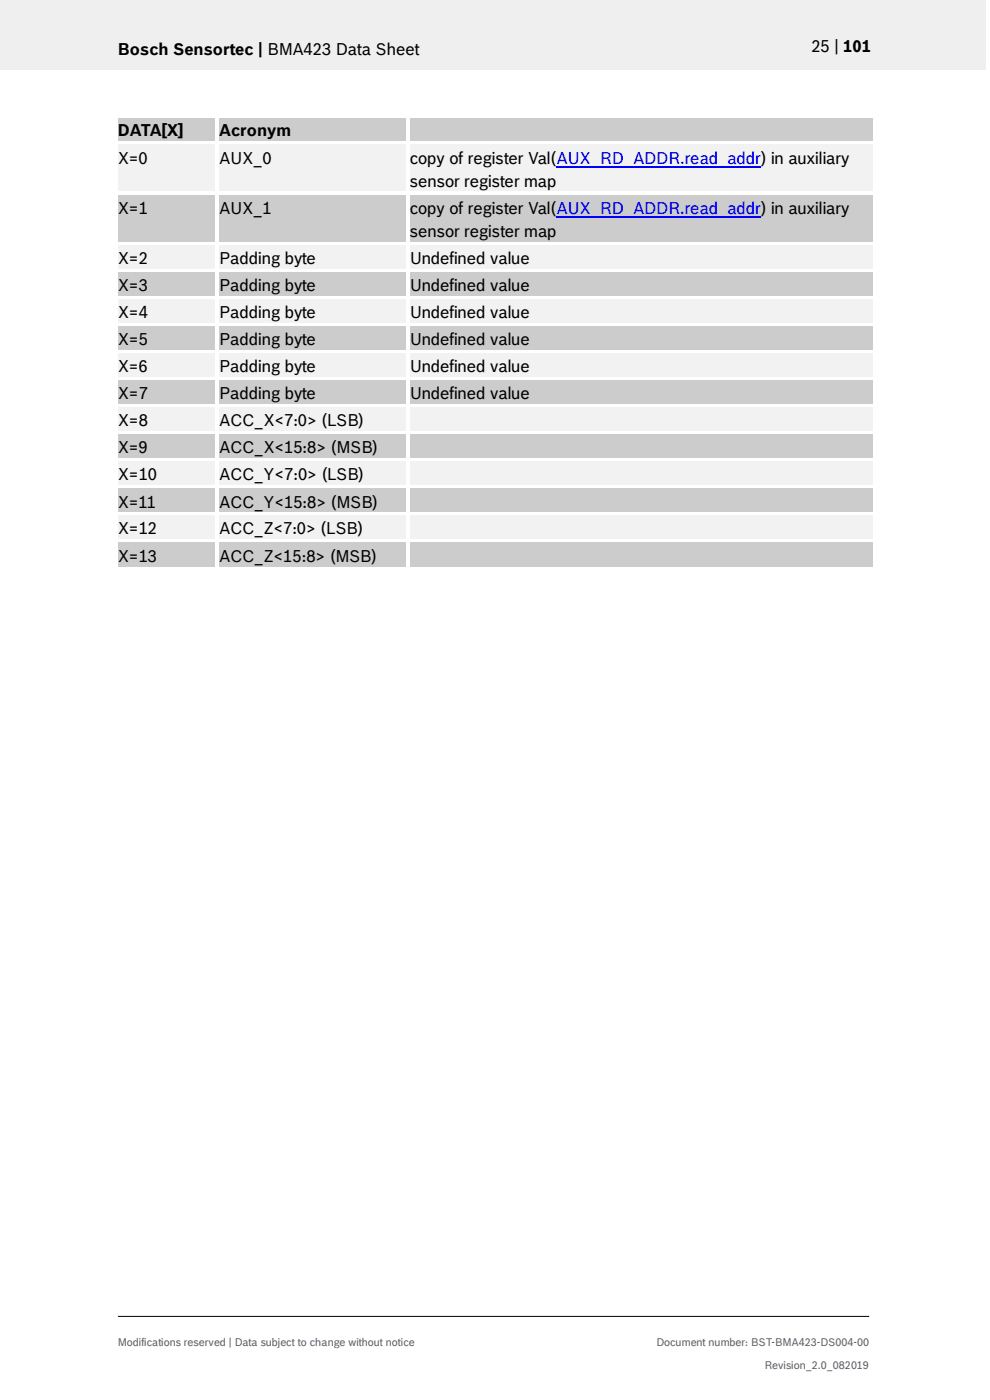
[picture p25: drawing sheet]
<svg xmlns="http://www.w3.org/2000/svg" width="210mm" height="297mm" viewBox="0 0 210 297" stroke-linecap="round" stroke-linejoin="round" font-family="sans-serif">
<defs><g id="words">
<g font-size="3.5">
<text x="25" y="11.6">Bosch Sensortec | BMA423 Data Sheet</text>
<text x="172.1" y="11">25 | 101</text>
<text x="25" y="29">DATA[X]</text>
<text x="46.5" y="29">Acronym</text>
<text x="25" y="34.7">X=0</text>
<text x="46.5" y="34.7">AUX_0</text>
<text x="86.9" y="34.7">copy of register Val(AUX_RD_ADDR.read_addr) in auxiliary</text>
<text x="86.9" y="39.7">sensor register map</text>
<text x="25" y="45.4">X=1</text>
<text x="46.5" y="45.4">AUX_1</text>
<text x="86.9" y="45.4">copy of register Val(AUX_RD_ADDR.read_addr) in auxiliary</text>
<text x="86.9" y="50.3">sensor register map</text>
<text x="25" y="56.1">X=2</text>
<text x="46.5" y="56.1">Padding byte</text>
<text x="86.9" y="56.1">Undefined value</text>
<text x="25" y="61.8">X=3</text>
<text x="46.5" y="61.8">Padding byte</text>
<text x="86.9" y="61.8">Undefined value</text>
<text x="25" y="67.5">X=4</text>
<text x="46.5" y="67.5">Padding byte</text>
<text x="86.9" y="67.5">Undefined value</text>
<text x="25" y="73.2">X=5</text>
<text x="46.5" y="73.2">Padding byte</text>
<text x="86.9" y="73.2">Undefined value</text>
<text x="25" y="79">X=6</text>
<text x="46.5" y="79">Padding byte</text>
<text x="86.9" y="79">Undefined value</text>
<text x="25" y="84.7">X=7</text>
<text x="46.5" y="84.7">Padding byte</text>
<text x="86.9" y="84.7">Undefined value</text>
<text x="25" y="90.5">X=8</text>
<text x="46.5" y="90.5">ACC_X&lt;7:0&gt; (LSB)</text>
<text x="25" y="96.2">X=9</text>
<text x="25" y="101.9">X=10</text>
<text x="46.5" y="96.2">ACC_X&lt;15:8&gt; (MSB)</text>
<text x="46.5" y="101.9">ACC_Y&lt;7:0&gt; (LSB)</text>
<text x="25" y="107.7">X=11</text>
<text x="46.5" y="107.7">ACC_Y&lt;15:8&gt; (MSB)</text>
<text x="25" y="113.4">X=12</text>
<text x="46.5" y="113.4">ACC_Z&lt;7:0&gt; (LSB)</text>
<text x="25" y="119.1">X=13</text>
<text x="46.5" y="119.1">ACC_Z&lt;15:8&gt; (MSB)</text>
</g>
<g font-size="2.3" fill="#535f6b">
<text x="25" y="285.6">Modifications reserved | Data subject to change without notice</text>
<text x="139.3" y="285.6">Document number: BST-BMA423-DS004-00</text>
<text x="162.2" y="290.5">Revision_2.0_082019</text>
</g>
</g></defs>
<path d="M-.1 0h209.2v14.8h-209.2z" fill-rule="evenodd" fill="#efeff0"/>
<path d="M25 279.3h159.4" fill="none" stroke="#000" stroke-width=".21"/>
<g fill="#ccc">
<path d="M25 25h20.7v4.9h-20.7z" fill-rule="evenodd"/>
<path d="M25 25h20.7v4.9h-20.7z" fill-rule="evenodd"/>
<path d="M46.5 25h39.6v4.9h-39.6z" fill-rule="evenodd"/>
<path d="M46.5 25h39.6v4.9h-39.6z" fill-rule="evenodd"/>
<path d="M86.9 25h98.1v4.9h-98.1z" fill-rule="evenodd"/>
<path d="M86.9 25h98.1v4.9h-98.1z" fill-rule="evenodd"/>
</g>
<g fill="#fff">
<path d="M45.7 25h.8v4.9h-.8z" fill-rule="evenodd"/>
<path d="M86.2 25h.7v4.9h-.7z" fill-rule="evenodd"/>
</g>
<g fill="#f2f2f2">
<path d="M25 30.7h20.7v9.9h-20.7z" fill-rule="evenodd"/>
<path d="M25 30.7h20.7v5h-20.7z" fill-rule="evenodd"/>
<path d="M46.5 30.7h39.6v9.9h-39.6z" fill-rule="evenodd"/>
<path d="M46.5 30.7h39.6v5h-39.6z" fill-rule="evenodd"/>
<path d="M86.9 30.7h98.1v9.9h-98.1z" fill-rule="evenodd"/>
<path d="M86.9 30.7h98.1v5h-98.1z" fill-rule="evenodd"/>
</g>
<path d="M118.1 35.4h43.3" fill="none" stroke="#00f" stroke-width=".25"/>
<path d="M86.9 35.7h98.1v4.9h-98.1z" fill-rule="evenodd" fill="#f2f2f2"/>
<path d="M25 29.9h20.7v.8h-20.7z" fill-rule="evenodd" fill="#fff"/>
<path d="M25 30.7h20.7" fill="none" stroke="#f2f2f2" stroke-width=".21"/>
<g fill="#fff">
<path d="M45.7 29.9h.8v.8h-.8z" fill-rule="evenodd"/>
<path d="M46.5 29.9h39.7v.8h-39.7z" fill-rule="evenodd"/>
</g>
<path d="M46.5 30.7h39.7" fill="none" stroke="#f2f2f2" stroke-width=".21"/>
<g fill="#fff">
<path d="M86.2 29.9h.7v.8h-.7z" fill-rule="evenodd"/>
<path d="M86.9 29.9h98.1v.8h-98.1z" fill-rule="evenodd"/>
</g>
<path d="M86.9 30.7h98.1" fill="none" stroke="#f2f2f2" stroke-width=".21"/>
<g fill="#fff">
<path d="M45.7 30.7h.8v9.9h-.8z" fill-rule="evenodd"/>
<path d="M86.2 30.7h.7v9.9h-.7z" fill-rule="evenodd"/>
</g>
<g fill="#ccc">
<path d="M25 41.4h20.7v9.9h-20.7z" fill-rule="evenodd"/>
<path d="M25 41.4h20.7v5h-20.7z" fill-rule="evenodd"/>
<path d="M46.5 41.4h39.6v9.9h-39.6z" fill-rule="evenodd"/>
<path d="M46.5 41.4h39.6v5h-39.6z" fill-rule="evenodd"/>
<path d="M86.9 41.4h98.1v9.9h-98.1z" fill-rule="evenodd"/>
<path d="M86.9 41.4h98.1v5h-98.1z" fill-rule="evenodd"/>
</g>
<path d="M118.1 46h43.3" fill="none" stroke="#00f" stroke-width=".25"/>
<path d="M86.9 46.4h98.1v4.9h-98.1z" fill-rule="evenodd" fill="#ccc"/>
<path d="M25 40.6h20.7v.8h-20.7z" fill-rule="evenodd" fill="#fff"/>
<path d="M25 41.4h20.7" fill="none" stroke="#ccc" stroke-width=".21"/>
<g fill="#fff">
<path d="M45.7 40.6h.8v.9h-.8z" fill-rule="evenodd"/>
<path d="M46.5 40.6h39.7v.8h-39.7z" fill-rule="evenodd"/>
</g>
<path d="M46.5 41.4h39.7" fill="none" stroke="#ccc" stroke-width=".21"/>
<g fill="#fff">
<path d="M86.2 40.6h.7v.9h-.7z" fill-rule="evenodd"/>
<path d="M86.9 40.6h98.1v.8h-98.1z" fill-rule="evenodd"/>
</g>
<path d="M86.9 41.4h98.1" fill="none" stroke="#ccc" stroke-width=".21"/>
<g fill="#fff">
<path d="M45.7 41.5h.8v9.8h-.8z" fill-rule="evenodd"/>
<path d="M86.2 41.5h.7v9.8h-.7z" fill-rule="evenodd"/>
</g>
<g fill="#f2f2f2">
<path d="M25 52.1h20.7v4.9h-20.7z" fill-rule="evenodd"/>
<path d="M25 52.1h20.7v4.9h-20.7z" fill-rule="evenodd"/>
<path d="M46.5 52.1h39.6v4.9h-39.6z" fill-rule="evenodd"/>
<path d="M46.5 52.1h39.6v4.9h-39.6z" fill-rule="evenodd"/>
<path d="M86.9 52.1h98.1v4.9h-98.1z" fill-rule="evenodd"/>
<path d="M86.9 52.1h98.1v4.9h-98.1z" fill-rule="evenodd"/>
</g>
<path d="M25 51.3h20.7v.8h-20.7z" fill-rule="evenodd" fill="#fff"/>
<path d="M25 52.1h20.7" fill="none" stroke="#f2f2f2" stroke-width=".21"/>
<g fill="#fff">
<path d="M45.7 51.3h.8v.8h-.8z" fill-rule="evenodd"/>
<path d="M46.5 51.3h39.7v.8h-39.7z" fill-rule="evenodd"/>
</g>
<path d="M46.5 52.1h39.7" fill="none" stroke="#f2f2f2" stroke-width=".21"/>
<g fill="#fff">
<path d="M86.2 51.3h.7v.8h-.7z" fill-rule="evenodd"/>
<path d="M86.9 51.3h98.1v.8h-98.1z" fill-rule="evenodd"/>
</g>
<path d="M86.9 52.1h98.1" fill="none" stroke="#f2f2f2" stroke-width=".21"/>
<g fill="#fff">
<path d="M45.7 52.1h.8v4.9h-.8z" fill-rule="evenodd"/>
<path d="M86.2 52.1h.7v4.9h-.7z" fill-rule="evenodd"/>
</g>
<g fill="#ccc">
<path d="M25 57.8h20.7v4.9h-20.7z" fill-rule="evenodd"/>
<path d="M25 57.8h20.7v4.9h-20.7z" fill-rule="evenodd"/>
<path d="M46.5 57.8h39.6v4.9h-39.6z" fill-rule="evenodd"/>
<path d="M46.5 57.8h39.6v4.9h-39.6z" fill-rule="evenodd"/>
<path d="M86.9 57.8h98.1v4.9h-98.1z" fill-rule="evenodd"/>
<path d="M86.9 57.8h98.1v4.9h-98.1z" fill-rule="evenodd"/>
</g>
<path d="M25 57h20.7v.8h-20.7z" fill-rule="evenodd" fill="#fff"/>
<path d="M25 57.8h20.7" fill="none" stroke="#ccc" stroke-width=".21"/>
<g fill="#fff">
<path d="M45.7 57h.8v.8h-.8z" fill-rule="evenodd"/>
<path d="M46.5 57h39.7v.8h-39.7z" fill-rule="evenodd"/>
</g>
<path d="M46.5 57.8h39.7" fill="none" stroke="#ccc" stroke-width=".21"/>
<g fill="#fff">
<path d="M86.2 57h.7v.8h-.7z" fill-rule="evenodd"/>
<path d="M86.9 57h98.1v.8h-98.1z" fill-rule="evenodd"/>
</g>
<path d="M86.9 57.8h98.1" fill="none" stroke="#ccc" stroke-width=".21"/>
<g fill="#fff">
<path d="M45.7 57.8h.8v4.9h-.8z" fill-rule="evenodd"/>
<path d="M86.2 57.8h.7v4.9h-.7z" fill-rule="evenodd"/>
</g>
<g fill="#f2f2f2">
<path d="M25 63.5h20.7v5h-20.7z" fill-rule="evenodd"/>
<path d="M25 63.5h20.7v5h-20.7z" fill-rule="evenodd"/>
<path d="M46.5 63.5h39.6v5h-39.6z" fill-rule="evenodd"/>
<path d="M46.5 63.5h39.6v5h-39.6z" fill-rule="evenodd"/>
<path d="M86.9 63.5h98.1v5h-98.1z" fill-rule="evenodd"/>
<path d="M86.9 63.5h98.1v5h-98.1z" fill-rule="evenodd"/>
</g>
<path d="M25 62.7h20.7v.8h-20.7z" fill-rule="evenodd" fill="#fff"/>
<path d="M25 63.5h20.7" fill="none" stroke="#f2f2f2" stroke-width=".21"/>
<g fill="#fff">
<path d="M45.7 62.7h.8v.8h-.8z" fill-rule="evenodd"/>
<path d="M46.5 62.7h39.7v.8h-39.7z" fill-rule="evenodd"/>
</g>
<path d="M46.5 63.5h39.7" fill="none" stroke="#f2f2f2" stroke-width=".21"/>
<g fill="#fff">
<path d="M86.2 62.7h.7v.8h-.7z" fill-rule="evenodd"/>
<path d="M86.9 62.7h98.1v.8h-98.1z" fill-rule="evenodd"/>
</g>
<path d="M86.9 63.5h98.1" fill="none" stroke="#f2f2f2" stroke-width=".21"/>
<g fill="#fff">
<path d="M45.7 63.5h.8v5h-.8z" fill-rule="evenodd"/>
<path d="M86.2 63.5h.7v5h-.7z" fill-rule="evenodd"/>
</g>
<g fill="#ccc">
<path d="M25 69.3h20.7v4.9h-20.7z" fill-rule="evenodd"/>
<path d="M25 69.3h20.7v4.9h-20.7z" fill-rule="evenodd"/>
<path d="M46.5 69.3h39.6v4.9h-39.6z" fill-rule="evenodd"/>
<path d="M46.5 69.3h39.6v4.9h-39.6z" fill-rule="evenodd"/>
<path d="M86.9 69.3h98.1v4.9h-98.1z" fill-rule="evenodd"/>
<path d="M86.9 69.3h98.1v4.9h-98.1z" fill-rule="evenodd"/>
</g>
<path d="M25 68.5h20.7v.8h-20.7z" fill-rule="evenodd" fill="#fff"/>
<path d="M25 69.3h20.7" fill="none" stroke="#ccc" stroke-width=".21"/>
<g fill="#fff">
<path d="M45.7 68.5h.8v.8h-.8z" fill-rule="evenodd"/>
<path d="M46.5 68.5h39.7v.8h-39.7z" fill-rule="evenodd"/>
</g>
<path d="M46.5 69.3h39.7" fill="none" stroke="#ccc" stroke-width=".21"/>
<g fill="#fff">
<path d="M86.2 68.5h.7v.8h-.7z" fill-rule="evenodd"/>
<path d="M86.9 68.5h98.1v.8h-98.1z" fill-rule="evenodd"/>
</g>
<path d="M86.9 69.3h98.1" fill="none" stroke="#ccc" stroke-width=".21"/>
<g fill="#fff">
<path d="M45.7 69.3h.8v4.9h-.8z" fill-rule="evenodd"/>
<path d="M86.2 69.3h.7v4.9h-.7z" fill-rule="evenodd"/>
</g>
<g fill="#f2f2f2">
<path d="M25 75h20.7v5h-20.7z" fill-rule="evenodd"/>
<path d="M25 75h20.7v5h-20.7z" fill-rule="evenodd"/>
<path d="M46.5 75h39.6v5h-39.6z" fill-rule="evenodd"/>
<path d="M46.5 75h39.6v5h-39.6z" fill-rule="evenodd"/>
<path d="M86.9 75h98.1v5h-98.1z" fill-rule="evenodd"/>
<path d="M86.9 75h98.1v5h-98.1z" fill-rule="evenodd"/>
</g>
<path d="M25 74.2h20.7v.8h-20.7z" fill-rule="evenodd" fill="#fff"/>
<path d="M25 75h20.7" fill="none" stroke="#f2f2f2" stroke-width=".21"/>
<g fill="#fff">
<path d="M45.7 74.2h.8v.8h-.8z" fill-rule="evenodd"/>
<path d="M46.5 74.2h39.7v.8h-39.7z" fill-rule="evenodd"/>
</g>
<path d="M46.5 75h39.7" fill="none" stroke="#f2f2f2" stroke-width=".21"/>
<g fill="#fff">
<path d="M86.2 74.2h.7v.8h-.7z" fill-rule="evenodd"/>
<path d="M86.9 74.2h98.1v.8h-98.1z" fill-rule="evenodd"/>
</g>
<path d="M86.9 75h98.1" fill="none" stroke="#f2f2f2" stroke-width=".21"/>
<g fill="#fff">
<path d="M45.7 75h.8v5h-.8z" fill-rule="evenodd"/>
<path d="M86.2 75h.7v5h-.7z" fill-rule="evenodd"/>
</g>
<g fill="#ccc">
<path d="M25 80.7h20.7v5h-20.7z" fill-rule="evenodd"/>
<path d="M25 80.7h20.7v5h-20.7z" fill-rule="evenodd"/>
<path d="M46.5 80.7h39.6v5h-39.6z" fill-rule="evenodd"/>
<path d="M46.5 80.7h39.6v5h-39.6z" fill-rule="evenodd"/>
<path d="M86.9 80.7h98.1v5h-98.1z" fill-rule="evenodd"/>
<path d="M86.9 80.7h98.1v5h-98.1z" fill-rule="evenodd"/>
</g>
<path d="M25 80h20.7v.7h-20.7z" fill-rule="evenodd" fill="#fff"/>
<path d="M25 80.8h20.7" fill="none" stroke="#ccc" stroke-width=".21"/>
<g fill="#fff">
<path d="M45.7 80h.8v.8h-.8z" fill-rule="evenodd"/>
<path d="M46.5 80h39.7v.7h-39.7z" fill-rule="evenodd"/>
</g>
<path d="M46.5 80.8h39.7" fill="none" stroke="#ccc" stroke-width=".21"/>
<g fill="#fff">
<path d="M86.2 80h.7v.8h-.7z" fill-rule="evenodd"/>
<path d="M86.9 80h98.1v.7h-98.1z" fill-rule="evenodd"/>
</g>
<path d="M86.9 80.8h98.1" fill="none" stroke="#ccc" stroke-width=".21"/>
<g fill="#fff">
<path d="M45.7 80.8h.8v4.9h-.8z" fill-rule="evenodd"/>
<path d="M86.2 80.8h.7v4.9h-.7z" fill-rule="evenodd"/>
</g>
<g fill="#f2f2f2">
<path d="M25 86.5h20.7v4.9h-20.7z" fill-rule="evenodd"/>
<path d="M25 86.5h20.7v4.9h-20.7z" fill-rule="evenodd"/>
<path d="M46.5 86.5h39.6v4.9h-39.6z" fill-rule="evenodd"/>
<path d="M46.5 86.5h39.6v4.9h-39.6z" fill-rule="evenodd"/>
<path d="M86.9 86.5h98.1v4.9h-98.1z" fill-rule="evenodd"/>
<path d="M86.9 86.5h98.1v4.9h-98.1z" fill-rule="evenodd"/>
</g>
<path d="M25 85.7h20.7v.8h-20.7z" fill-rule="evenodd" fill="#fff"/>
<path d="M25 86.5h20.7" fill="none" stroke="#f2f2f2" stroke-width=".21"/>
<g fill="#fff">
<path d="M45.7 85.7h.8v.8h-.8z" fill-rule="evenodd"/>
<path d="M46.5 85.7h39.7v.8h-39.7z" fill-rule="evenodd"/>
</g>
<path d="M46.5 86.5h39.7" fill="none" stroke="#f2f2f2" stroke-width=".21"/>
<g fill="#fff">
<path d="M86.2 85.7h.7v.8h-.7z" fill-rule="evenodd"/>
<path d="M86.9 85.7h98.1v.8h-98.1z" fill-rule="evenodd"/>
</g>
<path d="M86.9 86.5h98.1" fill="none" stroke="#f2f2f2" stroke-width=".21"/>
<g fill="#fff">
<path d="M45.7 86.5h.8v4.9h-.8z" fill-rule="evenodd"/>
<path d="M86.2 86.5h.7v4.9h-.7z" fill-rule="evenodd"/>
</g>
<g fill="#ccc">
<path d="M25 92.2h20.7v5h-20.7z" fill-rule="evenodd"/>
<path d="M25 92.2h20.7v5h-20.7z" fill-rule="evenodd"/>
<path d="M46.5 92.2h39.6v5h-39.6z" fill-rule="evenodd"/>
<path d="M46.5 92.2h39.6v5h-39.6z" fill-rule="evenodd"/>
<path d="M86.9 92.2h98.1v5h-98.1z" fill-rule="evenodd"/>
<path d="M86.9 92.2h98.1v5h-98.1z" fill-rule="evenodd"/>
</g>
<path d="M25 91.4h20.7v.8h-20.7z" fill-rule="evenodd" fill="#fff"/>
<path d="M25 92.2h20.7" fill="none" stroke="#ccc" stroke-width=".21"/>
<g fill="#fff">
<path d="M45.7 91.4h.8v.9h-.8z" fill-rule="evenodd"/>
<path d="M46.5 91.4h39.7v.8h-39.7z" fill-rule="evenodd"/>
</g>
<path d="M46.5 92.2h39.7" fill="none" stroke="#ccc" stroke-width=".21"/>
<g fill="#fff">
<path d="M86.2 91.4h.7v.9h-.7z" fill-rule="evenodd"/>
<path d="M86.9 91.4h98.1v.8h-98.1z" fill-rule="evenodd"/>
</g>
<path d="M86.9 92.2h98.1" fill="none" stroke="#ccc" stroke-width=".21"/>
<g fill="#fff">
<path d="M45.7 92.3h.8v4.9h-.8z" fill-rule="evenodd"/>
<path d="M86.2 92.3h.7v4.9h-.7z" fill-rule="evenodd"/>
</g>
<g fill="#f2f2f2">
<path d="M25 98h20.7v4.9h-20.7z" fill-rule="evenodd"/>
<path d="M25 98h20.7v4.9h-20.7z" fill-rule="evenodd"/>
<path d="M46.5 98h39.6v4.9h-39.6z" fill-rule="evenodd"/>
<path d="M46.5 98h39.6v4.9h-39.6z" fill-rule="evenodd"/>
<path d="M86.9 98h98.1v4.9h-98.1z" fill-rule="evenodd"/>
<path d="M86.9 98h98.1v4.9h-98.1z" fill-rule="evenodd"/>
</g>
<path d="M25 97.2h20.7v.7h-20.7z" fill-rule="evenodd" fill="#fff"/>
<path d="M25 97.9h20.7" fill="none" stroke="#f2f2f2" stroke-width=".21"/>
<g fill="#fff">
<path d="M45.7 97.2h.8v.8h-.8z" fill-rule="evenodd"/>
<path d="M46.5 97.2h39.7v.7h-39.7z" fill-rule="evenodd"/>
</g>
<path d="M46.5 97.9h39.7" fill="none" stroke="#f2f2f2" stroke-width=".21"/>
<g fill="#fff">
<path d="M86.2 97.2h.7v.8h-.7z" fill-rule="evenodd"/>
<path d="M86.9 97.2h98.1v.7h-98.1z" fill-rule="evenodd"/>
</g>
<path d="M86.9 97.9h98.1" fill="none" stroke="#f2f2f2" stroke-width=".21"/>
<g fill="#fff">
<path d="M45.7 98h.8v4.9h-.8z" fill-rule="evenodd"/>
<path d="M86.2 98h.7v4.9h-.7z" fill-rule="evenodd"/>
</g>
<g fill="#ccc">
<path d="M25 103.7h20.7v4.9h-20.7z" fill-rule="evenodd"/>
<path d="M25 103.7h20.7v4.9h-20.7z" fill-rule="evenodd"/>
<path d="M46.5 103.7h39.6v4.9h-39.6z" fill-rule="evenodd"/>
<path d="M46.5 103.7h39.6v4.9h-39.6z" fill-rule="evenodd"/>
<path d="M86.9 103.7h98.1v4.9h-98.1z" fill-rule="evenodd"/>
<path d="M86.9 103.7h98.1v4.9h-98.1z" fill-rule="evenodd"/>
</g>
<path d="M25 102.9h20.7v.7h-20.7z" fill-rule="evenodd" fill="#fff"/>
<path d="M25 103.7h20.7" fill="none" stroke="#ccc" stroke-width=".21"/>
<g fill="#fff">
<path d="M45.7 102.9h.8v.8h-.8z" fill-rule="evenodd"/>
<path d="M46.5 102.9h39.7v.7h-39.7z" fill-rule="evenodd"/>
</g>
<path d="M46.5 103.7h39.7" fill="none" stroke="#ccc" stroke-width=".21"/>
<g fill="#fff">
<path d="M86.2 102.9h.7v.8h-.7z" fill-rule="evenodd"/>
<path d="M86.9 102.9h98.1v.7h-98.1z" fill-rule="evenodd"/>
</g>
<path d="M86.9 103.7h98.1" fill="none" stroke="#ccc" stroke-width=".21"/>
<g fill="#fff">
<path d="M45.7 103.7h.8v4.9h-.8z" fill-rule="evenodd"/>
<path d="M86.2 103.7h.7v4.9h-.7z" fill-rule="evenodd"/>
</g>
<g fill="#f2f2f2">
<path d="M25 109.4h20.7v5h-20.7z" fill-rule="evenodd"/>
<path d="M25 109.4h20.7v5h-20.7z" fill-rule="evenodd"/>
<path d="M46.5 109.4h39.6v5h-39.6z" fill-rule="evenodd"/>
<path d="M46.5 109.4h39.6v5h-39.6z" fill-rule="evenodd"/>
<path d="M86.9 109.4h98.1v5h-98.1z" fill-rule="evenodd"/>
<path d="M86.9 109.4h98.1v5h-98.1z" fill-rule="evenodd"/>
</g>
<path d="M25 108.6h20.7v.8h-20.7z" fill-rule="evenodd" fill="#fff"/>
<path d="M25 109.4h20.7" fill="none" stroke="#f2f2f2" stroke-width=".21"/>
<g fill="#fff">
<path d="M45.7 108.6h.8v.8h-.8z" fill-rule="evenodd"/>
<path d="M46.5 108.6h39.7v.8h-39.7z" fill-rule="evenodd"/>
</g>
<path d="M46.5 109.4h39.7" fill="none" stroke="#f2f2f2" stroke-width=".21"/>
<g fill="#fff">
<path d="M86.2 108.6h.7v.8h-.7z" fill-rule="evenodd"/>
<path d="M86.9 108.6h98.1v.8h-98.1z" fill-rule="evenodd"/>
</g>
<path d="M86.9 109.4h98.1" fill="none" stroke="#f2f2f2" stroke-width=".21"/>
<g fill="#fff">
<path d="M45.7 109.4h.8v5h-.8z" fill-rule="evenodd"/>
<path d="M86.2 109.4h.7v5h-.7z" fill-rule="evenodd"/>
</g>
<g fill="#ccc">
<path d="M25 115.2h20.7v4.9h-20.7z" fill-rule="evenodd"/>
<path d="M25 115.2h20.7v4.9h-20.7z" fill-rule="evenodd"/>
<path d="M46.5 115.2h39.6v4.9h-39.6z" fill-rule="evenodd"/>
<path d="M46.5 115.2h39.6v4.9h-39.6z" fill-rule="evenodd"/>
<path d="M86.9 115.2h98.1v4.9h-98.1z" fill-rule="evenodd"/>
<path d="M86.9 115.2h98.1v4.9h-98.1z" fill-rule="evenodd"/>
</g>
<path d="M25 114.4h20.7v.7h-20.7z" fill-rule="evenodd" fill="#fff"/>
<path d="M25 115.1h20.7" fill="none" stroke="#ccc" stroke-width=".21"/>
<g fill="#fff">
<path d="M45.7 114.4h.8v.8h-.8z" fill-rule="evenodd"/>
<path d="M46.5 114.4h39.7v.7h-39.7z" fill-rule="evenodd"/>
</g>
<path d="M46.5 115.1h39.7" fill="none" stroke="#ccc" stroke-width=".21"/>
<g fill="#fff">
<path d="M86.2 114.4h.7v.8h-.7z" fill-rule="evenodd"/>
<path d="M86.9 114.4h98.1v.7h-98.1z" fill-rule="evenodd"/>
</g>
<path d="M86.9 115.1h98.1" fill="none" stroke="#ccc" stroke-width=".21"/>
<g fill="#fff">
<path d="M45.7 115.2h.8v4.9h-.8z" fill-rule="evenodd"/>
<path d="M86.2 115.2h.7v4.9h-.7z" fill-rule="evenodd"/>
</g>
<use href="#words"/>
</svg>
